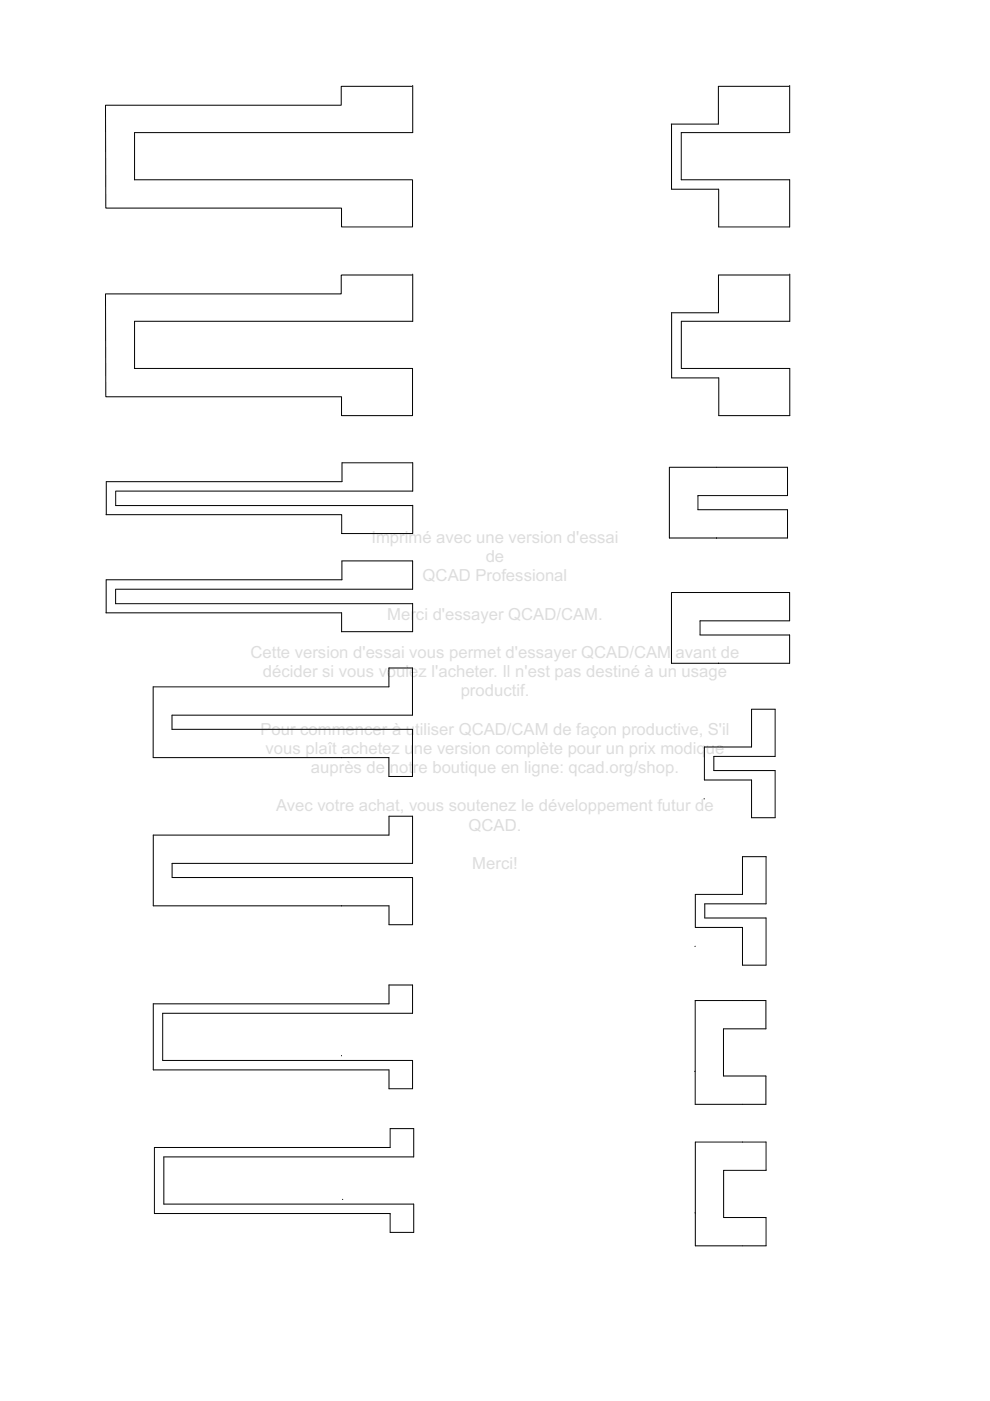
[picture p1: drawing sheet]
<svg xmlns="http://www.w3.org/2000/svg" width="210mm" height="297mm" viewBox="0 0 210 297" stroke-linecap="round" stroke-linejoin="round" font-family="sans-serif">
<defs><g id="words">
<g font-size="3.5" fill="#ddd">
<text x="78.8" y="115.2">Imprimé avec une version d'essai</text>
<text x="82.1" y="131.4">Mer</text>
<text x="55.7" y="143.6">décider si vous voulez l'acheter. Il n'est pas destiné à un usage</text>
<text x="55.2" y="155.8">Pour commencer à u</text>
<text x="56.3" y="159.9">vous plaît achetez u</text>
<text x="87.7" y="159.9">ne version complète pour un prix modiq</text>
<text x="149.6" y="159.9">ue</text>
<text x="82.6" y="163.9">not</text>
<text x="58.5" y="172.1">Avec votre achat, vous soutenez le développement futur de</text>
</g>
</g></defs>
<g fill="none" stroke="#000" stroke-width=".21">
<path d="M87.5 18.1v10h-59v10h59v10h-15.1v-4h-50v-21.8h49.9v-4h15M167.3 18.3h-15v8h-10M167.4 18.1v10h-23v10h23v10h-15v-8h-10v-13.8M87.5 58.1v10h-59v10h59v10h-15.1v-4h-50v-21.8h49.9v-4h15M167.3 58.3h-15v8h-10M167.5 58.1v10h-23v10h23v10h-15.1v-8h-10v-13.8M141.9 99.1v15h25.1v-6h-19v-3h19v-6h-25M24.5 104.1h63v-6h-15v4h-50v7M24.5 104.2v3h63M72.4 113.1h.1M87.5 107.1v6h-15.1v-4h-49.9M24.5 124.9h63v-6h-15v4h-50v7"/>
<path d="M24.5 125v3h63M87.5 127.9v6h-15.1v-4h-49.9M142.4 125.6v15h25v-6h-19v-3h19v-6h-25M32.5 145.6h50v-4h5v10h-51v3h51v10h-5v-4h-50zM149.4 158.4h9.9v-8h5v10h-12.9v3h12.9v10h-5v-8h-9.9zM32.5 177.1h50v-4h5v10h-51v3h51v10h-5v-4h-50zM149.3 169.4h.1M147.4 189.6h10v-8h5v10h-13v3h13v10h-5v-8h-10zM32.5 212.8h50v-4h5v6h-53v10h53v6h-5v-4h-50zM147.4 200.6h.1M147.4 212.1h15v6h-9v10h9v6h-15zM72.4 223.8h.1"/>
<path d="M147.3 227.1h.1M32.7 243.3h50v-4h5v6h-53v10h53v6h-5v-4h-50zM72.7 254.3h.1M147.4 257.1h.1M147.4 242.1h15v6h-9v10h9v6h-15z"/>
</g>
<use href="#words"/>
</svg>
